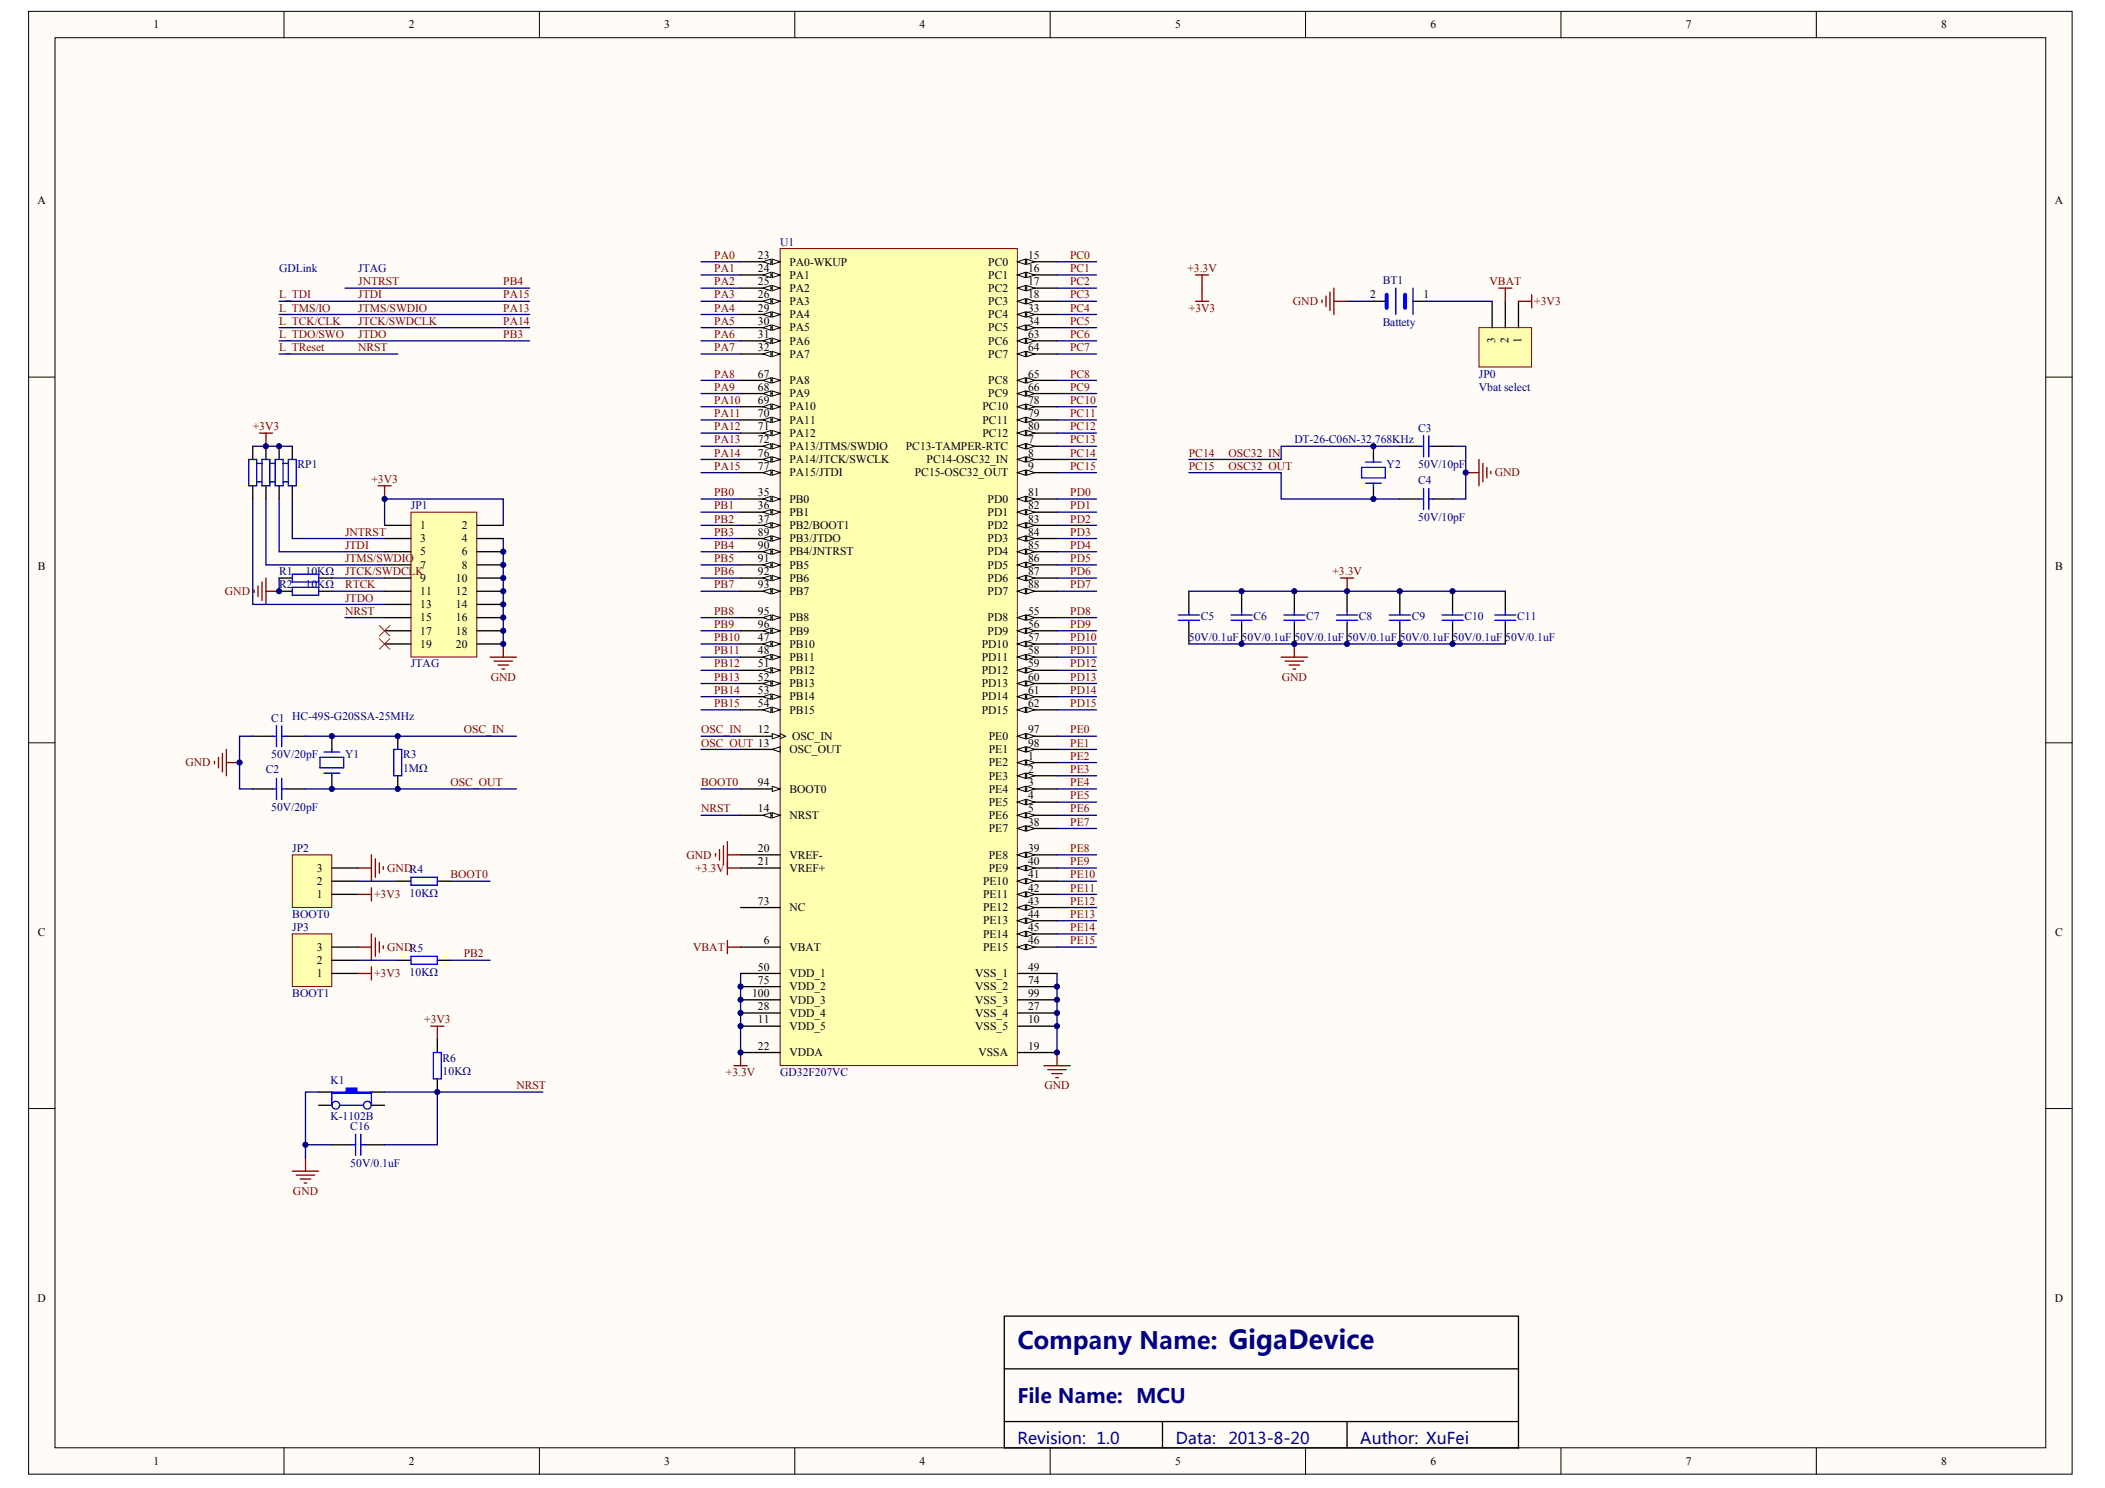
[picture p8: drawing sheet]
<svg xmlns="http://www.w3.org/2000/svg" width="297mm" height="210mm" viewBox="0 0 297 210" stroke-linecap="round" stroke-linejoin="round" font-family="sans-serif">
<defs><g id="words">
<text font-size="3.4" fill="#000080" x="143.6" y="190.3">Company Name: GigaDevice</text>
<text font-size="2.8" fill="#000080" x="143.6" y="197.9">File Name: MCU</text>
<g font-size="2.3" fill="#000080">
<text x="143.6" y="203.7">Revision: 1.0</text>
<text x="165.9" y="203.7">Data:</text>
<text x="173.3" y="203.7">2013-8-20</text>
<text x="191.9" y="203.7">Author: XuFei</text>
</g>
<g font-size="1.6">
<text x="21.7" y="4">1</text>
<text x="57.7" y="4">2</text>
<text x="93.7" y="4">3</text>
<text x="129.8" y="4">4</text>
<text x="165.8" y="4">5</text>
<text x="201.8" y="4">6</text>
<text x="237.9" y="4">7</text>
<text x="273.9" y="4">8</text>
<text x="5.3" y="28.8">A</text>
<text x="290" y="28.8">A</text>
<text x="106.9" y="36.5">23</text>
<text x="106.9" y="38.4">24</text>
<text x="106.9" y="40.2">25</text>
<text x="111.4" y="37.5">PA0-WKUP</text>
<text x="111.4" y="39.3">PA1</text>
<text x="111.4" y="41.2">PA2</text>
<text x="139.5" y="37.5">PC0</text>
<text x="139.5" y="39.3">PC1</text>
<text x="139.5" y="41.2">PC2</text>
<text x="145.1" y="36.5">15</text>
<text x="145.1" y="38.4">16</text>
<text x="145.1" y="40.2">17</text>
<text x="106.9" y="42.1">26</text>
<text x="106.9" y="44">29</text>
<text x="106.9" y="45.8">30</text>
<text x="106.9" y="47.7">31</text>
<text x="111.4" y="43">PA3</text>
<text x="111.4" y="44.9">PA4</text>
<text x="111.4" y="46.7">PA5</text>
<text x="139.5" y="43">PC3</text>
<text x="139.5" y="44.9">PC4</text>
<text x="139.5" y="46.7">PC5</text>
<text x="145.1" y="42.1">18</text>
<text x="145.1" y="44">33</text>
<text x="145.1" y="45.8">34</text>
<text x="145.1" y="47.7">63</text>
<text x="193.4" y="42.1">2</text>
<text x="200.9" y="42.1">1</text>
<text x="106.9" y="49.5">32</text>
<text x="106.9" y="53.3">67</text>
<text x="111.4" y="48.6">PA6</text>
<text x="111.4" y="50.5">PA7</text>
<text x="139.5" y="48.6">PC6</text>
<text x="139.5" y="50.5">PC7</text>
<text x="145.1" y="49.5">64</text>
<text x="145.1" y="53.3">65</text>
<text x="211" y="48.4" transform="rotate(-90 211 48.4)">3</text>
<text x="212.9" y="48.4" transform="rotate(-90 212.9 48.4)">2</text>
<text x="214.7" y="48.4" transform="rotate(-90 214.7 48.4)">1</text>
<text x="106.9" y="55.1">68</text>
<text x="106.9" y="57">69</text>
<text x="106.9" y="58.8">70</text>
<text x="111.4" y="54.2">PA8</text>
<text x="111.4" y="56">PA9</text>
<text x="111.4" y="57.9">PA10</text>
<text x="111.4" y="59.8">PA11</text>
<text x="138.6" y="57.9">PC10</text>
<text x="138.6" y="59.8">PC11</text>
<text x="139.5" y="54.2">PC8</text>
<text x="139.5" y="56">PC9</text>
<text x="145.1" y="55.1">66</text>
<text x="145.1" y="57">78</text>
<text x="145.1" y="58.8">79</text>
<text x="106.9" y="60.7">71</text>
<text x="106.9" y="62.6">72</text>
<text x="106.9" y="64.4">76</text>
<text x="111.4" y="61.6">PA12</text>
<text x="111.4" y="63.5">PA13/JTMS/SWDIO</text>
<text x="111.4" y="65.3">PA14/JTCK/SWCLK</text>
<text x="127.8" y="63.5">PC13-TAMPER-RTC</text>
<text x="130.8" y="65.3">PC14-OSC32_IN</text>
<text x="138.6" y="61.6">PC12</text>
<text x="145.1" y="60.7">80</text>
<text x="145.1" y="62.6">7</text>
<text x="145.1" y="64.4">8</text>
<text x="106.9" y="66.3">77</text>
<text x="106.9" y="70">35</text>
<text x="106.9" y="71.8">36</text>
<text x="111.4" y="67.2">PA15/JTDI</text>
<text x="111.4" y="70.9">PB0</text>
<text x="129.1" y="67.2">PC15-OSC32_OUT</text>
<text x="139.4" y="70.9">PD0</text>
<text x="145.1" y="66.3">9</text>
<text x="145.1" y="70">81</text>
<text x="145.1" y="71.8">82</text>
<text x="59.3" y="74.6">1</text>
<text x="59.3" y="76.5">3</text>
<text x="65.2" y="74.6">2</text>
<text x="65.2" y="76.5">4</text>
<text x="106.9" y="73.7">37</text>
<text x="106.9" y="75.6">89</text>
<text x="106.9" y="77.4">90</text>
<text x="111.4" y="72.8">PB1</text>
<text x="111.4" y="74.6">PB2/BOOT1</text>
<text x="111.4" y="76.5">PB3/JTDO</text>
<text x="139.4" y="72.8">PD1</text>
<text x="139.4" y="74.6">PD2</text>
<text x="139.4" y="76.5">PD3</text>
<text x="145.1" y="73.7">83</text>
<text x="145.1" y="75.6">84</text>
<text x="145.1" y="77.4">85</text>
<text x="5.4" y="80.4">B</text>
<text x="59.3" y="78.4">5</text>
<text x="59.3" y="80.2">7</text>
<text x="59.3" y="82.1">9</text>
<text x="59.3" y="83.9">11</text>
<text x="64.3" y="82.1">10</text>
<text x="64.3" y="83.9">12</text>
<text x="65.2" y="78.4">6</text>
<text x="65.2" y="80.2">8</text>
<text x="106.9" y="79.3">91</text>
<text x="106.9" y="81.1">92</text>
<text x="106.9" y="83">93</text>
<text x="111.4" y="78.4">PB4/JNTRST</text>
<text x="111.4" y="80.2">PB5</text>
<text x="111.4" y="82.1">PB6</text>
<text x="111.4" y="83.9">PB7</text>
<text x="139.4" y="78.4">PD4</text>
<text x="139.4" y="80.2">PD5</text>
<text x="139.4" y="82.1">PD6</text>
<text x="139.4" y="83.9">PD7</text>
<text x="145.1" y="79.3">86</text>
<text x="145.1" y="81.1">87</text>
<text x="145.1" y="83">88</text>
<text x="290" y="80.4">B</text>
<text x="59.3" y="85.8">13</text>
<text x="59.3" y="87.7">15</text>
<text x="59.3" y="89.5">17</text>
<text x="64.3" y="85.8">14</text>
<text x="64.3" y="87.7">16</text>
<text x="64.3" y="89.5">18</text>
<text x="106.9" y="86.7">95</text>
<text x="106.9" y="88.6">96</text>
<text x="111.4" y="87.7">PB8</text>
<text x="111.4" y="89.5">PB9</text>
<text x="139.4" y="87.7">PD8</text>
<text x="139.4" y="89.5">PD9</text>
<text x="145.1" y="86.7">55</text>
<text x="145.1" y="88.6">56</text>
<text x="59.3" y="91.4">19</text>
<text x="64.3" y="91.4">20</text>
<text x="106.9" y="90.4">47</text>
<text x="106.9" y="92.3">48</text>
<text x="106.9" y="94.2">51</text>
<text x="111.4" y="91.4">PB10</text>
<text x="111.4" y="93.2">PB11</text>
<text x="111.4" y="95.1">PB12</text>
<text x="138.5" y="91.4">PD10</text>
<text x="138.5" y="93.2">PD11</text>
<text x="138.5" y="95.1">PD12</text>
<text x="145.1" y="90.4">57</text>
<text x="145.1" y="92.3">58</text>
<text x="145.1" y="94.2">59</text>
<text x="106.9" y="96">52</text>
<text x="106.9" y="97.9">53</text>
<text x="106.9" y="99.7">54</text>
<text x="111.4" y="96.9">PB13</text>
<text x="111.4" y="98.8">PB14</text>
<text x="111.4" y="100.7">PB15</text>
<text x="138.5" y="96.9">PD13</text>
<text x="138.5" y="98.8">PD14</text>
<text x="138.5" y="100.7">PD15</text>
<text x="145.1" y="96">60</text>
<text x="145.1" y="97.9">61</text>
<text x="145.1" y="99.7">62</text>
<text x="106.9" y="103.5">12</text>
<text x="111.4" y="106.2">OSC_OUT</text>
<text x="111.8" y="104.4">OSC_IN</text>
<text x="139.5" y="104.4">PE0</text>
<text x="139.5" y="106.2">PE1</text>
<text x="145.1" y="103.5">97</text>
<text x="145.1" y="105.3">98</text>
<text x="145.1" y="107.2">1</text>
<text x="106.9" y="110.9">94</text>
<text x="111.4" y="111.8">BOOT0</text>
<text x="139.5" y="108.1">PE2</text>
<text x="139.5" y="110">PE3</text>
<text x="139.5" y="111.8">PE4</text>
<text x="139.5" y="113.7">PE5</text>
<text x="145.1" y="109">2</text>
<text x="145.1" y="110.9">3</text>
<text x="145.1" y="112.7">4</text>
<text x="106.9" y="114.6">14</text>
<text x="111.4" y="115.5">NRST</text>
<text x="139.5" y="115.5">PE6</text>
<text x="139.5" y="117.4">PE7</text>
<text x="145.1" y="114.6">5</text>
<text x="145.1" y="116.5">38</text>
<text x="44.7" y="124.8">2</text>
<text x="44.7" y="123">3</text>
<text x="106.9" y="120.2">20</text>
<text x="106.9" y="122">21</text>
<text x="111.4" y="121.1">VREF-</text>
<text x="111.4" y="123">VREF+</text>
<text x="138.7" y="124.8">PE10</text>
<text x="139.5" y="121.1">PE8</text>
<text x="139.5" y="123">PE9</text>
<text x="145.1" y="120.2">39</text>
<text x="145.1" y="122">40</text>
<text x="145.1" y="123.9">41</text>
<text x="145.1" y="125.8">42</text>
<text x="44.7" y="126.7">1</text>
<text x="106.9" y="127.6">73</text>
<text x="111.4" y="128.6">NC</text>
<text x="138.7" y="126.7">PE11</text>
<text x="138.7" y="128.6">PE12</text>
<text x="138.7" y="130.4">PE13</text>
<text x="145.1" y="127.6">43</text>
<text x="145.1" y="129.5">44</text>
<text x="145.1" y="131.3">45</text>
<text x="5.4" y="132">C</text>
<text x="44.7" y="137.8">1</text>
<text x="44.7" y="136">2</text>
<text x="44.7" y="134.1">3</text>
<text x="106.9" y="136.9">50</text>
<text x="107.8" y="133.2">6</text>
<text x="111.4" y="137.8">VDD_1</text>
<text x="111.4" y="134.1">VBAT</text>
<text x="137.6" y="137.8">VSS_1</text>
<text x="138.7" y="132.3">PE14</text>
<text x="138.7" y="134.1">PE15</text>
<text x="145.1" y="133.2">46</text>
<text x="145.1" y="136.9">49</text>
<text x="290" y="132">C</text>
<text x="106.1" y="140.6">100</text>
<text x="106.9" y="138.8">75</text>
<text x="106.9" y="142.5">28</text>
<text x="111.4" y="139.7">VDD_2</text>
<text x="111.4" y="141.6">VDD_3</text>
<text x="111.4" y="143.4">VDD_4</text>
<text x="137.6" y="139.7">VSS_2</text>
<text x="137.6" y="141.6">VSS_3</text>
<text x="137.6" y="143.4">VSS_4</text>
<text x="145.1" y="138.8">74</text>
<text x="145.1" y="140.6">99</text>
<text x="145.1" y="142.5">27</text>
<text x="106.9" y="144.4">11</text>
<text x="106.9" y="148.1">22</text>
<text x="111.4" y="145.3">VDD_5</text>
<text x="111.4" y="149">VDDA</text>
<text x="137.6" y="145.3">VSS_5</text>
<text x="138.1" y="149">VSSA</text>
<text x="145.1" y="144.4">10</text>
<text x="145.1" y="148.1">19</text>
<text x="5.3" y="183.6">D</text>
<text x="290" y="183.6">D</text>
<text x="21.7" y="206.6">1</text>
<text x="57.7" y="206.6">2</text>
<text x="93.7" y="206.6">3</text>
<text x="129.8" y="206.6">4</text>
<text x="165.8" y="206.6">5</text>
<text x="201.8" y="206.6">6</text>
<text x="237.9" y="206.6">7</text>
<text x="273.9" y="206.6">8</text>
</g>
<g font-size="1.6" fill="#000080">
<text x="110.1" y="34.7">U1</text>
<text x="39.4" y="38.4">GDLink</text>
<text x="50.5" y="38.4">JTAG</text>
<text x="195.1" y="40.1">BT1</text>
<text x="195.1" y="46">Battety</text>
<text x="208.7" y="53.3">JP0</text>
<text x="208.7" y="55.1">Vbat select</text>
<text x="182.6" y="62.6">DT-26-C06N-32.768KHz</text>
<text x="200.1" y="60.9">C3</text>
<text x="42" y="66.1">RP1</text>
<text x="58" y="71.8">JP1</text>
<text x="195.7" y="66.1">Y2</text>
<text x="200.1" y="66.1">50V/10pF</text>
<text x="200.1" y="68.3">C4</text>
<text x="200.1" y="73.5">50V/10pF</text>
<text x="39.4" y="83">R2</text>
<text x="39.4" y="81.1">R1</text>
<text x="43.1" y="83">10KΩ</text>
<text x="43.1" y="81.1">10KΩ</text>
<text x="169.4" y="87.5">C5</text>
<text x="176.9" y="87.5">C6</text>
<text x="184.3" y="87.5">C7</text>
<text x="191.8" y="87.5">C8</text>
<text x="199.2" y="87.5">C9</text>
<text x="206.6" y="87.5">C10</text>
<text x="214.1" y="87.5">C11</text>
<text x="58" y="94.2">JTAG</text>
<text x="167.8" y="90.4">50V/0.1uF 50V/0.1uF 50V/0.1uF</text>
<text x="190.1" y="90.4">50V/0.1uF</text>
<text x="197.5" y="90.4">50V/0.1uF 50V/0.1uF</text>
<text x="212.4" y="90.4">50V/0.1uF</text>
<text x="38.3" y="101.8">C1 HC-49S-G20SSA-25MHz</text>
<text x="38.3" y="107">50V/20pF</text>
<text x="48.7" y="107">Y1</text>
<text x="56.9" y="107">R3</text>
<text x="37.5" y="109">C2</text>
<text x="56.9" y="108.8">1MΩ</text>
<text x="38.3" y="114.4">50V/20pF</text>
<text x="41.2" y="120.2">JP2</text>
<text x="41.2" y="129.5">BOOT0</text>
<text x="41.2" y="131.3">JP3</text>
<text x="57.8" y="126.5">10KΩ</text>
<text x="57.8" y="137.7">10KΩ</text>
<text x="41.2" y="140.6">BOOT1</text>
<text x="62.5" y="149.7">R6</text>
<text x="46.6" y="152.9">K1</text>
<text x="62.5" y="151.6">10KΩ</text>
<text x="110.1" y="151.8">GD32F207VC</text>
<text x="46.6" y="157.9">K-1102B</text>
<text x="49.4" y="159.4">C16</text>
<text x="49.4" y="164.6">50V/0.1uF</text>
</g>
<g font-size="1.6" fill="#800000">
<text x="50.5" y="40.2">JNTRST</text>
<text x="71" y="40.2">PB4</text>
<text x="100.8" y="36.5">PA0</text>
<text x="100.8" y="38.4">PA1</text>
<text x="100.8" y="40.2">PA2</text>
<text x="151" y="36.5">PC0</text>
<text x="151" y="38.4">PC1</text>
<text x="151" y="40.2">PC2</text>
<text x="167.6" y="38.4">+3.3V</text>
<text x="210.2" y="40.2">VBAT</text>
<text x="39.4" y="44">L_TMS/IO</text>
<text x="39.4" y="45.8">L_TCK/CLK</text>
<text x="39.4" y="47.7">L_TDO/SWO</text>
<text x="39.4" y="42.1">L_TDI</text>
<text x="50.5" y="42.1">JTDI</text>
<text x="50.5" y="44">JTMS/SWDIO</text>
<text x="50.5" y="45.8">JTCK/SWDCLK</text>
<text x="50.5" y="47.7">JTDO</text>
<text x="71" y="42.1">PA15</text>
<text x="71" y="44">PA13</text>
<text x="71" y="45.8">PA14</text>
<text x="71" y="47.7">PB3</text>
<text x="100.8" y="44">PA4</text>
<text x="100.8" y="45.8">PA5</text>
<text x="100.8" y="47.7">PA6</text>
<text x="100.8" y="42.1">PA3</text>
<text x="151" y="44">PC4</text>
<text x="151" y="45.8">PC5</text>
<text x="151" y="47.7">PC6</text>
<text x="151" y="42.1">PC3</text>
<text x="167.8" y="44">+3V3</text>
<text x="182.4" y="43">GND</text>
<text x="216.5" y="43">+3V3</text>
<text x="39.4" y="49.5">L_TReset</text>
<text x="50.5" y="49.5">NRST</text>
<text x="100.8" y="49.5">PA7</text>
<text x="100.8" y="53.3">PA8</text>
<text x="151" y="49.5">PC7</text>
<text x="151" y="53.3">PC8</text>
<text x="100.8" y="58.8">PA11</text>
<text x="100.8" y="55.1">PA9</text>
<text x="100.8" y="57">PA10</text>
<text x="151" y="55.1">PC9</text>
<text x="151" y="58.8">PC11</text>
<text x="151" y="57">PC10</text>
<text x="35.7" y="60.7">+3V3</text>
<text x="100.8" y="60.7">PA12</text>
<text x="100.8" y="62.6">PA13</text>
<text x="100.8" y="64.4">PA14</text>
<text x="151" y="60.7">PC12</text>
<text x="151" y="62.6">PC13</text>
<text x="151" y="64.4">PC14</text>
<text x="167.8" y="64.4">PC14</text>
<text x="173.3" y="64.4">OSC32_IN</text>
<text x="52.4" y="68.1">+3V3</text>
<text x="100.8" y="66.3">PA15</text>
<text x="100.8" y="71.8">PB1</text>
<text x="100.8" y="70">PB0</text>
<text x="151" y="66.3">PC15</text>
<text x="151" y="70">PD0</text>
<text x="151" y="71.8">PD1</text>
<text x="167.8" y="66.3">PC15</text>
<text x="173.3" y="66.3">OSC32_OUT</text>
<text x="210.9" y="67.2">GND</text>
<text x="48.7" y="75.6">JNTRST</text>
<text x="48.7" y="77.4">JTDI</text>
<text x="100.8" y="73.7">PB2</text>
<text x="100.8" y="75.6">PB3</text>
<text x="100.8" y="77.4">PB4</text>
<text x="151" y="75.6">PD3</text>
<text x="151" y="77.4">PD4</text>
<text x="151" y="73.7">PD2</text>
<text x="31.7" y="83.9">GND</text>
<text x="48.7" y="79.3">JTMS/SWDIO</text>
<text x="48.7" y="81.1">JTCK/SWDCLK</text>
<text x="48.7" y="83">RTCK</text>
<text x="100.8" y="79.3">PB5</text>
<text x="100.8" y="81.1">PB6</text>
<text x="100.8" y="83">PB7</text>
<text x="151" y="79.3">PD5</text>
<text x="151" y="81.1">PD6</text>
<text x="151" y="83">PD7</text>
<text x="188" y="81.1">+3.3V</text>
<text x="48.7" y="86.7">NRST</text>
<text x="48.7" y="84.9">JTDO</text>
<text x="100.8" y="86.7">PB8</text>
<text x="100.8" y="88.6">PB9</text>
<text x="151" y="86.7">PD8</text>
<text x="151" y="88.6">PD9</text>
<text x="100.8" y="94.2">PB12</text>
<text x="100.8" y="90.4">PB10</text>
<text x="100.8" y="92.3">PB11</text>
<text x="151" y="90.4">PD10</text>
<text x="151" y="92.3">PD11</text>
<text x="151" y="94.2">PD12</text>
<text x="69.2" y="96">GND</text>
<text x="100.8" y="96">PB13</text>
<text x="100.8" y="97.9">PB14</text>
<text x="100.8" y="99.7">PB15</text>
<text x="151" y="96">PD13</text>
<text x="151" y="97.9">PD14</text>
<text x="151" y="99.7">PD15</text>
<text x="180.9" y="96">GND</text>
<text x="65.4" y="103.5">OSC_IN</text>
<text x="98.9" y="103.5">OSC_IN</text>
<text x="98.9" y="105.3">OSC_OUT 13</text>
<text x="151" y="103.5">PE0</text>
<text x="151" y="105.3">PE1</text>
<text x="151" y="107.2">PE2</text>
<text x="26.2" y="108.1">GND</text>
<text x="63.6" y="110.9">OSC_OUT</text>
<text x="98.9" y="110.9">BOOT0</text>
<text x="151" y="109">PE3</text>
<text x="151" y="110.9">PE4</text>
<text x="151" y="112.7">PE5</text>
<text x="98.9" y="114.6">NRST</text>
<text x="151" y="114.6">PE6</text>
<text x="151" y="116.5">PE7</text>
<text x="54.6" y="123">GNDR4</text>
<text x="63.6" y="123.9">BOOT0</text>
<text x="96.9" y="121.1">GND</text>
<text x="98.1" y="123">+3.3V</text>
<text x="151" y="122">PE9</text>
<text x="151" y="120.2">PE8</text>
<text x="151" y="125.8">PE11</text>
<text x="151" y="123.9">PE10</text>
<text x="52.8" y="126.7">+3V3</text>
<text x="151" y="131.3">PE14</text>
<text x="151" y="127.6">PE12</text>
<text x="151" y="129.5">PE13</text>
<text x="52.8" y="137.8">+3V3</text>
<text x="54.6" y="134.1">GNDR5</text>
<text x="65.4" y="135.1">PB2</text>
<text x="97.8" y="134.1">VBAT</text>
<text x="151" y="133.2">PE15</text>
<text x="59.9" y="144.4">+3V3</text>
<text x="72.9" y="153.7">NRST</text>
<text x="102.4" y="151.8">+3.3V</text>
<text x="147.4" y="153.7">GND</text>
<text x="41.3" y="168.5">GND</text>
</g>
</g></defs>
<g fill="#fffcf8" stroke="#000" stroke-width=".14">
<path d="M4 1.6h288.4v206.3h-288.4z"/>
<path d="M7.8 5.3h280.9v198.9h-280.9z"/>
</g>
<g fill="none" stroke="#000" stroke-width=".14">
<path d="M40.1 1.6v3.7M76.1 1.6v3.7M112.2 1.6v3.7M148.2 1.6v3.7M184.2 1.6v3.7M220.3 1.6v3.7M256.3 1.6v3.7M4 53.2h3.8M288.7 53.2h3.7M4 104.8h3.8M288.7 104.8h3.7M4 156.4h3.8"/>
<path d="M288.7 156.4h3.7M40.1 204.2v3.8M76.1 204.2v3.8M112.2 204.2v3.8M148.2 204.2v3.8M184.2 204.2v3.8M220.3 204.2v3.8M256.3 204.2v3.8"/>
</g>
<g fill="none" stroke="#000" stroke-width=".19">
<path d="M35.7 103.9h2.8M35.7 111.3h2.8M40.3 103.9h2.8M40.3 111.3h2.8M46.8 103.9v1.8M46.8 109.4v1.9M56.1 124.3h1.9M61.7 124.3h1.9M45 154.1h1.8M45 155.9h1.8M52.4 154.1h1.9M52.4 155.9h1.9"/>
<path d="M61.7 146.6v1.9M61.7 152.2v1.9M46.8 161.5h2.8M51.5 161.5h2.8M141.7 185.7h72.6v18.5h-72.6zM141.7 193.1h72.6M141.7 200.5h72.6M164 200.5v3.7M190.1 200.5v3.7"/>
</g>
<g fill="none" stroke="#000080" stroke-width=".19">
<path d="M98.9 36.9h5.6M98.9 38.8h5.6M149.2 36.9h5.5M149.2 38.8h5.5M98.9 40.6h5.6M98.9 42.5h5.6M98.9 44.4h5.6M98.9 46.2h5.6M98.9 48.1h5.6M98.9 49.9h5.6M98.9 53.7h5.6M98.9 55.5h5.6"/>
<path d="M98.9 57.4h5.6M98.9 59.2h5.6M149.2 40.6h5.5M149.2 42.5h5.5M149.2 44.4h5.5M149.2 46.2h5.5M149.2 48.1h5.5M149.2 49.9h5.5M149.2 53.7h5.5M149.2 55.5h5.5M149.2 57.4h5.5M149.2 59.2h5.5"/>
<path d="M98.9 61.1h5.6M98.9 63h5.6M98.9 64.8h5.6M98.9 66.7h5.6M98.9 70.4h5.6M98.9 72.2h5.6M98.9 74.1h5.6M98.9 76h5.6M98.9 77.8h5.6M98.9 79.7h5.6M149.2 61.1h5.5M149.2 63h5.5"/>
<path d="M149.2 70.4h5.5M149.2 72.2h5.5M149.2 74.1h5.5M149.2 76h5.5M149.2 77.8h5.5M149.2 79.7h5.5M98.9 81.5h5.6M98.9 83.4h5.6M98.9 87.1h5.6M98.9 89h5.6M98.9 90.8h5.6M98.9 92.7h5.6"/>
<path d="M98.9 94.6h5.6M98.9 96.4h5.6M149.2 81.5h5.5M149.2 83.4h5.5M149.2 87.1h5.5M149.2 89h5.5M149.2 90.8h5.5M149.2 92.7h5.5M149.2 94.6h5.5M149.2 96.4h5.5M149.2 98.3h5.5M35.7 103.9h-1.9v7.4h1.9"/>
<path d="M98.9 115h5.6M149.2 100.1h5.5M149.2 103.9h5.5M149.2 105.7h5.5M149.2 107.6h5.5M149.2 109.4h5.5M149.2 111.3h5.5M149.2 113.2h5.5M149.2 115h5.5M149.2 116.9h5.5M149.2 120.6h5.5M149.2 122.4h5.5"/>
<path d="M149.2 124.3h5.5M149.2 126.2h5.5M149.2 128h5.5M149.2 129.9h5.5M149.2 131.7h5.5M149.2 133.6h5.5M45 154.1h-1.9v9.2M61.7 154.1v7.4h-7.4M43.1 161.5h3.7"/>
</g>
<g fill="none" stroke="#00f" stroke-width=".19">
<path d="M38.5 103.9h.5M38.5 111.3h.5M39 102.4v2.9M39 109.8v3M39.8 103.9h.5M39.8 102.4v2.9M39.8 109.8v3M39.8 111.3h.5M45.2 106.8h3.3v1.5h-3.3zM45.7 106.1h2.2M45.7 109.1h2.2M46.8 105.7v.4"/>
<path d="M46.8 109.1v.3M58 123.7h3.7v1.2h-3.7zM46.8 154.1v1.8M47.9 155.9h3.4M52.4 154.1v1.8M61.2 148.5h1.1v3.7h-1.1zM49.6 161.5h.6M50.2 160v3M50.9 161.5h.6M50.9 160v3"/>
<circle cx="47.4" cy="155.9" r=".55"/>
<circle cx="51.8" cy="155.9" r=".55"/>
</g>
<path d="M30.3 107.4v.4M30.8 106.8v1.5M31.4 106.3v2.6M31.9 105.7v3.7M31.9 107.6h1.9M60.8 144.8h1.8M61.7 144.8v1.8M41.2 165.2h3.8M41.8 165.8h2.6M42.4 166.3h1.5M42.9 166.9h.4M43.1 163.3v1.9" fill="none" stroke="#800000" stroke-width=".19"/>
<path d="M46.8 154.1h2.1v-.6h1.5v.6h2v.1h-5.6z" fill-rule="evenodd" fill="#00f" stroke="#00f" stroke-width=".19"/>
<path d="M41.2 120.6h5.6v7.4h-5.6z" fill="#ffffb0" stroke="#800000" stroke-width=".14"/>
<path d="M46.8 126.2h3.7M46.8 124.3h3.7M46.8 122.4h3.7M56.1 135.5h1.9M61.7 135.5h1.9" fill="none" stroke="#000" stroke-width=".19"/>
<path d="M50.5 122.4h1.9M52.4 120.6v3.7M53 121.1v2.6M53.5 121.7v1.5M54.1 122.3v.3" fill="none" stroke="#800000" stroke-width=".19"/>
<path d="M50.5 124.3h5.6M63.6 124.3h5.6" fill="none" stroke="#000080" stroke-width=".19"/>
<path d="M58 134.9h3.7v1.1h-3.7z" fill="none" stroke="#00f" stroke-width=".19"/>
<path d="M41.2 131.7h5.6v7.5h-5.6z" fill="#ffffb0" stroke="#800000" stroke-width=".14"/>
<g fill="none" stroke="#000" stroke-width=".19">
<path d="M193.8 63v1.8M193.8 68.5v1.9M197.5 63h2.8M197.5 70.4h2.8M202.2 63h2.8M202.2 70.4h2.8M167.8 83.4v2.8M167.8 88.1v2.7M175.2 83.4v2.8M175.2 88.1v2.7M182.6 83.4v2.8M182.6 88.1v2.7"/>
<path d="M190.1 83.4v2.8M190.1 88.1v2.7M197.5 83.4v2.8M197.5 88.1v2.7M46.8 137.3h3.7M46.8 135.5h3.7M46.8 133.6h3.7"/>
</g>
<path d="M206.8 66.7h1.9M208.7 64.8v3.7M209.3 65.4v2.6M209.8 65.9v1.5M210.4 66.5v.4M50.5 133.6h1.9M52.4 131.7v3.8M53 132.3v2.6M53.5 132.9v1.4M54.1 133.4v.4" fill="none" stroke="#800000" stroke-width=".19"/>
<path d="M205 63h1.8v7.4h-1.8M50.5 135.5h5.6M63.6 135.5h5.6" fill="none" stroke="#000080" stroke-width=".19"/>
<g fill="none" stroke="#00f" stroke-width=".19">
<path d="M192.1 65.9h3.4v1.5h-3.4zM192.7 65.2h2.2M192.7 68.2h2.2M193.8 64.8v.4M193.8 68.2v.3M200.3 63h.6M200.3 70.4h.6M200.9 61.5v2.9M200.9 68.9v3M201.6 63h.6M201.6 61.5v2.9M201.6 68.9v3"/>
<path d="M201.6 70.4h.6M166.3 86.8h3M166.3 87.5h3M167.8 86.2v.6M167.8 87.5v.6M173.7 86.8h3M173.7 87.5h3M175.2 86.2v.6M175.2 87.5v.6M181.2 86.8h2.9M181.2 87.5h2.9M182.6 86.2v.6"/>
<path d="M182.6 87.5v.6M188.6 86.8h3M188.6 87.5h3M190.1 86.2v.6M190.1 87.5v.6M196 86.8h3M196 87.5h3M197.5 86.2v.6M197.5 87.5v.6"/>
</g>
<path d="M58 72.2h9.3v20.5h-9.3z" fill="#ffffb0" stroke="#800000" stroke-width=".14"/>
<g fill="none" stroke="#000" stroke-width=".19">
<path d="M35.7 63v1.8M35.7 68.5v1.9M37.5 63v1.8M37.5 68.5v1.9M39.4 63v1.8M39.4 68.5v1.9M41.2 63v1.8M41.2 68.5v1.9M54.3 74.1h3.7M54.3 76h3.7M54.3 77.8h3.7M54.3 79.7h3.7"/>
<path d="M67.3 74.1h3.7M67.3 76h3.7M67.3 77.8h3.7M67.3 79.7h3.7M39.4 81.5h1.8M39.4 83.4h1.8M45 81.5h1.8M45 83.4h1.8M54.3 81.5h3.7M54.3 83.4h3.7M54.3 85.3h3.7M54.3 87.1h3.7"/>
<path d="M54.3 89h3.7M54.3 90.8h3.7M67.3 81.5h3.7M67.3 83.4h3.7M67.3 85.3h3.7M67.3 87.1h3.7M67.3 89h3.7M67.3 90.8h3.7M205 83.4v2.8M205 88.1v2.7M212.4 83.4v2.8M212.4 88.1v2.7"/>
<path d="M56.1 103.9v1.8M56.1 109.4v1.9"/>
</g>
<g fill="none" stroke="#800000" stroke-width=".19">
<path d="M36.6 61.1h1.9M37.5 61.1v1.9M53.3 68.5h1.9M54.3 68.5v1.9M35.9 83.2v.4M36.4 82.7v1.4M37 82.1v2.6M37.5 81.5v3.8M37.5 83.4h1.9M69.2 92.7h3.7M69.7 93.3h2.6M70.3 93.8h1.5"/>
<path d="M70.8 94.4h.4M71 90.8v1.9M180.8 92.7h3.7M181.3 93.3h2.6M181.9 93.8h1.5M182.5 94.4h.3M182.6 90.8v1.9M189.2 81.5h1.8M190.1 81.5v1.9M50.5 137.3h1.9M50.5 126.2h1.9M52.4 125.2v1.9"/>
<path d="M52.4 136.4v1.8M103.6 150.3h1.8M104.5 148.5v1.8M147.3 150.3h3.7M147.9 150.9h2.6M148.4 151.4h1.5M149 152h.3M149.2 148.5v1.8"/>
</g>
<g fill="none" stroke="#000080" stroke-width=".19">
<path d="M35.7 70.4v14.9h18.6M35.7 63h5.5M37.5 70.4v9.3h16.8M39.4 70.4v7.4h14.9M41.2 70.4v5.6h13.1M54.3 74.1v-3.7h16.7v3.7M71 76v14.8M149.2 64.8h5.5M149.2 66.7h5.5M167.8 66.7h13v3.7h16.7M197.5 63h-16.7v1.8h-13M39.4 81.5v1.9"/>
<path d="M46.8 81.5h7.5M46.8 83.4h7.5M48.7 87.1h5.6M98.9 98.3h5.6M43.1 103.9h29.8M43.1 111.3h29.8M98.9 100.1h5.6M98.9 103.9h5.6M98.9 105.7h5.6M54.3 154.1h22.3"/>
</g>
<g fill="none" stroke="#00f" stroke-width=".19">
<path d="M35.1 64.8h1.1v3.7h-1.1zM36.2 68h.8M36.2 65.4h.8M37 64.8h1.1v3.7h-1.1zM38.1 68h.7M38.1 65.4h.7M38.8 64.8h1.1v3.7h-1.1zM39.9 68h.8M39.9 65.4h.8M40.7 64.8h1.1v3.7h-1.1zM41.2 81h3.8v1.1h-3.8zM41.2 82.8h3.8v1.2h-3.8z"/>
<path d="M203.5 86.8h3M203.5 87.5h3M205 86.2v.6M205 87.5v.6M210.9 86.8h3M210.9 87.5h3M212.4 86.2v.6M212.4 87.5v.6M55.6 105.7h1.1v3.7h-1.1z"/>
</g>
<path d="M53.5 88.2l1.5 1.5M53.5 90.1l1.5 1.5M55 88.2l-1.5 1.5M55 90.1l-1.5 1.5" fill="none" stroke="#f00" stroke-width=".14"/>
<path d="M208.7 46.2h7.4v5.6h-7.4z" fill="#ffffb0" stroke="#800000" stroke-width=".14"/>
<path d="M193.8 42.5h1.9M199.4 42.5h1.9M210.6 42.5v3.7M212.4 42.5v3.7M214.3 42.5v3.7" fill="none" stroke="#000" stroke-width=".19"/>
<path d="M168.7 38.8h1.9M169.6 38.8v3.7M168.7 42.5h1.9M186.6 42.3v.4M187.1 41.8v1.4M187.7 41.2v2.6M188.2 40.6v3.8M188.2 42.5h1.9M211.5 40.6h1.8M212.4 40.6v1.9M214.3 42.5h1.8M216.1 41.6v1.8" fill="none" stroke="#800000" stroke-width=".19"/>
<path d="M197 40.6v3.8M199.4 40.6v3.8" fill="none" stroke="#00f" stroke-width=".19"/>
<path d="M195.7 41.6v1.8M198.3 41.6v1.8" fill="none" stroke="#00f" stroke-width=".56"/>
<path d="M190.1 42.5h3.7M201.3 42.5h9.3" fill="none" stroke="#000080" stroke-width=".19"/>
<path d="M110.1 35.1h33.5v115.2h-33.5z" fill="#ffffb0" stroke="#800000" stroke-width=".14"/>
<path d="M104.5 111.3h5.6" fill="none" stroke="#000" stroke-width=".19"/>
<path d="M109 110.9l1.1 .4-1.1 .4z" fill="#fffcf8" stroke="#000" stroke-width=".14"/>
<path d="M104.5 115h5.6M104.5 128h5.6" fill="none" stroke="#000" stroke-width=".19"/>
<g fill="#fffcf8" stroke="#000" stroke-width=".14">
<path d="M109 114.6l1.1 .4-1.1 .4z"/>
<path d="M107.7 115l1.1-.4v.8z"/>
</g>
<path d="M104.5 103.9h5.6" fill="none" stroke="#000" stroke-width=".19"/>
<path d="M110.1 103.5l.7 .4-.7 .3" fill="none" stroke="#000" stroke-width=".14"/>
<path d="M109 103.5l1.1 .4-1.1 .3z" fill="#fffcf8" stroke="#000" stroke-width=".14"/>
<path d="M104.5 105.7h5.6" fill="none" stroke="#000" stroke-width=".19"/>
<path d="M109 105.7l1.1-.4v.8z" fill="#fffcf8" stroke="#000" stroke-width=".14"/>
<path d="M104.5 36.9h5.6" fill="none" stroke="#000" stroke-width=".19"/>
<g fill="#fffcf8" stroke="#000" stroke-width=".14">
<path d="M109 36.6l1.1 .3-1.1 .4z"/>
<path d="M107.7 36.9l1.1-.3v.7z"/>
</g>
<path d="M104.5 38.8h5.6" fill="none" stroke="#000" stroke-width=".19"/>
<g fill="#fffcf8" stroke="#000" stroke-width=".14">
<path d="M109 38.4l1.1 .4-1.1 .4z"/>
<path d="M107.7 38.8l1.1-.4v.8z"/>
</g>
<path d="M104.5 40.6h5.6" fill="none" stroke="#000" stroke-width=".19"/>
<g fill="#fffcf8" stroke="#000" stroke-width=".14">
<path d="M109 40.3l1.1 .3-1.1 .4z"/>
<path d="M107.7 40.6l1.1-.3v.7z"/>
</g>
<path d="M104.5 42.5h5.6" fill="none" stroke="#000" stroke-width=".19"/>
<g fill="#fffcf8" stroke="#000" stroke-width=".14">
<path d="M109 42.1l1.1 .4-1.1 .4z"/>
<path d="M107.7 42.5l1.1-.4v.8z"/>
</g>
<path d="M104.5 44.4h5.6" fill="none" stroke="#000" stroke-width=".19"/>
<g fill="#fffcf8" stroke="#000" stroke-width=".14">
<path d="M109 44l1.1 .4-1.1 .3z"/>
<path d="M107.7 44.4l1.1-.4v.7z"/>
</g>
<path d="M104.5 46.2h5.6" fill="none" stroke="#000" stroke-width=".19"/>
<g fill="#fffcf8" stroke="#000" stroke-width=".14">
<path d="M109 45.8l1.1 .4-1.1 .4z"/>
<path d="M107.7 46.2l1.1-.4v.8z"/>
</g>
<path d="M104.5 48.1h5.6" fill="none" stroke="#000" stroke-width=".19"/>
<g fill="#fffcf8" stroke="#000" stroke-width=".14">
<path d="M109 47.7l1.1 .4-1.1 .4z"/>
<path d="M107.7 48.1l1.1-.4v.8z"/>
</g>
<path d="M104.5 49.9h5.6" fill="none" stroke="#000" stroke-width=".19"/>
<g fill="#fffcf8" stroke="#000" stroke-width=".14">
<path d="M109 49.6l1.1 .3-1.1 .4z"/>
<path d="M107.7 49.9l1.1-.3v.7z"/>
</g>
<path d="M104.5 53.7h5.6" fill="none" stroke="#000" stroke-width=".19"/>
<g fill="#fffcf8" stroke="#000" stroke-width=".14">
<path d="M109 53.3l1.1 .4-1.1 .3z"/>
<path d="M107.7 53.7l1.1-.4v.7z"/>
</g>
<path d="M104.5 55.5h5.6" fill="none" stroke="#000" stroke-width=".19"/>
<g fill="#fffcf8" stroke="#000" stroke-width=".14">
<path d="M109 55.1l1.1 .4-1.1 .4z"/>
<path d="M107.7 55.5l1.1-.4v.8z"/>
</g>
<path d="M104.5 57.4h5.6" fill="none" stroke="#000" stroke-width=".19"/>
<g fill="#fffcf8" stroke="#000" stroke-width=".14">
<path d="M109 57l1.1 .4-1.1 .3z"/>
<path d="M107.7 57.4l1.1-.4v.7z"/>
</g>
<path d="M104.5 59.2h5.6" fill="none" stroke="#000" stroke-width=".19"/>
<g fill="#fffcf8" stroke="#000" stroke-width=".14">
<path d="M109 58.9l1.1 .3-1.1 .4z"/>
<path d="M107.7 59.2l1.1-.3v.7z"/>
</g>
<path d="M104.5 61.1h5.6" fill="none" stroke="#000" stroke-width=".19"/>
<g fill="#fffcf8" stroke="#000" stroke-width=".14">
<path d="M109 60.7l1.1 .4-1.1 .4z"/>
<path d="M107.7 61.1l1.1-.4v.8z"/>
</g>
<path d="M104.5 63h5.6" fill="none" stroke="#000" stroke-width=".19"/>
<g fill="#fffcf8" stroke="#000" stroke-width=".14">
<path d="M109 62.6l1.1 .4-1.1 .3z"/>
<path d="M107.7 63l1.1-.4v.7z"/>
</g>
<path d="M104.5 64.8h5.6" fill="none" stroke="#000" stroke-width=".19"/>
<g fill="#fffcf8" stroke="#000" stroke-width=".14">
<path d="M109 64.4l1.1 .4-1.1 .4z"/>
<path d="M107.7 64.8l1.1-.4v.8z"/>
</g>
<path d="M104.5 66.7h5.6" fill="none" stroke="#000" stroke-width=".19"/>
<g fill="#fffcf8" stroke="#000" stroke-width=".14">
<path d="M109 66.3l1.1 .4-1.1 .3z"/>
<path d="M107.7 66.7l1.1-.4v.7z"/>
</g>
<path d="M104.5 70.4h5.6" fill="none" stroke="#000" stroke-width=".19"/>
<g fill="#fffcf8" stroke="#000" stroke-width=".14">
<path d="M109 70l1.1 .4-1.1 .4z"/>
<path d="M107.7 70.4l1.1-.4v.8z"/>
</g>
<path d="M104.5 72.2h5.6" fill="none" stroke="#000" stroke-width=".19"/>
<g fill="#fffcf8" stroke="#000" stroke-width=".14">
<path d="M109 71.9l1.1 .3-1.1 .4z"/>
<path d="M107.7 72.2l1.1-.3v.7z"/>
</g>
<path d="M104.5 74.1h5.6" fill="none" stroke="#000" stroke-width=".19"/>
<g fill="#fffcf8" stroke="#000" stroke-width=".14">
<path d="M109 73.7l1.1 .4-1.1 .4z"/>
<path d="M107.7 74.1l1.1-.4v.8z"/>
</g>
<path d="M104.5 76h5.6" fill="none" stroke="#000" stroke-width=".19"/>
<g fill="#fffcf8" stroke="#000" stroke-width=".14">
<path d="M109 75.6l1.1 .4-1.1 .3z"/>
<path d="M107.7 76l1.1-.4v.7z"/>
</g>
<path d="M104.5 77.8h5.6" fill="none" stroke="#000" stroke-width=".19"/>
<g fill="#fffcf8" stroke="#000" stroke-width=".14">
<path d="M109 77.5l1.1 .3-1.1 .4z"/>
<path d="M107.7 77.8l1.1-.3v.7z"/>
</g>
<path d="M104.5 79.7h5.6" fill="none" stroke="#000" stroke-width=".19"/>
<g fill="#fffcf8" stroke="#000" stroke-width=".14">
<path d="M109 79.3l1.1 .4-1.1 .4z"/>
<path d="M107.7 79.7l1.1-.4v.8z"/>
</g>
<path d="M104.5 81.5h5.6" fill="none" stroke="#000" stroke-width=".19"/>
<g fill="#fffcf8" stroke="#000" stroke-width=".14">
<path d="M109 81.2l1.1 .3-1.1 .4z"/>
<path d="M107.7 81.5l1.1-.3v.7z"/>
</g>
<path d="M104.5 83.4h5.6" fill="none" stroke="#000" stroke-width=".19"/>
<g fill="#fffcf8" stroke="#000" stroke-width=".14">
<path d="M109 83l1.1 .4-1.1 .4z"/>
<path d="M107.7 83.4l1.1-.4v.8z"/>
</g>
<path d="M104.5 87.1h5.6" fill="none" stroke="#000" stroke-width=".19"/>
<g fill="#fffcf8" stroke="#000" stroke-width=".14">
<path d="M109 86.8l1.1 .3-1.1 .4z"/>
<path d="M107.7 87.1l1.1-.3v.7z"/>
</g>
<path d="M104.5 89h5.6" fill="none" stroke="#000" stroke-width=".19"/>
<g fill="#fffcf8" stroke="#000" stroke-width=".14">
<path d="M109 88.6l1.1 .4-1.1 .4z"/>
<path d="M107.7 89l1.1-.4v.8z"/>
</g>
<path d="M104.5 90.8h5.6" fill="none" stroke="#000" stroke-width=".19"/>
<g fill="#fffcf8" stroke="#000" stroke-width=".14">
<path d="M109 90.5l1.1 .3-1.1 .4z"/>
<path d="M107.7 90.8l1.1-.3v.7z"/>
</g>
<path d="M104.5 92.7h5.6" fill="none" stroke="#000" stroke-width=".19"/>
<g fill="#fffcf8" stroke="#000" stroke-width=".14">
<path d="M109 92.3l1.1 .4-1.1 .4z"/>
<path d="M107.7 92.7l1.1-.4v.8z"/>
</g>
<path d="M104.5 94.6h5.6" fill="none" stroke="#000" stroke-width=".19"/>
<g fill="#fffcf8" stroke="#000" stroke-width=".14">
<path d="M109 94.2l1.1 .4-1.1 .3z"/>
<path d="M107.7 94.6l1.1-.4v.7z"/>
</g>
<path d="M104.5 96.4h5.6" fill="none" stroke="#000" stroke-width=".19"/>
<g fill="#fffcf8" stroke="#000" stroke-width=".14">
<path d="M109 96l1.1 .4-1.1 .4z"/>
<path d="M107.7 96.4l1.1-.4v.8z"/>
</g>
<path d="M104.5 98.3h5.6" fill="none" stroke="#000" stroke-width=".19"/>
<g fill="#fffcf8" stroke="#000" stroke-width=".14">
<path d="M109 97.9l1.1 .4-1.1 .3z"/>
<path d="M107.7 98.3l1.1-.4v.7z"/>
</g>
<path d="M104.5 100.1h5.6" fill="none" stroke="#000" stroke-width=".19"/>
<g fill="#fffcf8" stroke="#000" stroke-width=".14">
<path d="M109 99.8l1.1 .3-1.1 .4z"/>
<path d="M107.7 100.1l1.1-.3v.7z"/>
</g>
<path d="M143.6 36.9h5.6" fill="none" stroke="#000" stroke-width=".19"/>
<g fill="#fffcf8" stroke="#000" stroke-width=".14">
<path d="M143.6 36.9l1.1-.3v.7z"/>
<path d="M144.9 36.6l1.1 .3-1.1 .4z"/>
</g>
<path d="M143.6 38.8h5.6" fill="none" stroke="#000" stroke-width=".19"/>
<g fill="#fffcf8" stroke="#000" stroke-width=".14">
<path d="M143.6 38.8l1.1-.4v.8z"/>
<path d="M144.9 38.4l1.1 .4-1.1 .4z"/>
</g>
<path d="M143.6 40.6h5.6" fill="none" stroke="#000" stroke-width=".19"/>
<g fill="#fffcf8" stroke="#000" stroke-width=".14">
<path d="M143.6 40.6l1.1-.3v.7z"/>
<path d="M144.9 40.3l1.1 .3-1.1 .4z"/>
</g>
<path d="M143.6 42.5h5.6" fill="none" stroke="#000" stroke-width=".19"/>
<g fill="#fffcf8" stroke="#000" stroke-width=".14">
<path d="M143.6 42.5l1.1-.4v.8z"/>
<path d="M144.9 42.1l1.1 .4-1.1 .4z"/>
</g>
<path d="M143.6 44.4h5.6" fill="none" stroke="#000" stroke-width=".19"/>
<g fill="#fffcf8" stroke="#000" stroke-width=".14">
<path d="M143.6 44.4l1.1-.4v.7z"/>
<path d="M144.9 44l1.1 .4-1.1 .3z"/>
</g>
<path d="M143.6 46.2h5.6" fill="none" stroke="#000" stroke-width=".19"/>
<g fill="#fffcf8" stroke="#000" stroke-width=".14">
<path d="M143.6 46.2l1.1-.4v.8z"/>
<path d="M144.9 45.8l1.1 .4-1.1 .4z"/>
</g>
<path d="M143.6 48.1h5.6" fill="none" stroke="#000" stroke-width=".19"/>
<g fill="#fffcf8" stroke="#000" stroke-width=".14">
<path d="M143.6 48.1l1.1-.4v.8z"/>
<path d="M144.9 47.7l1.1 .4-1.1 .4z"/>
</g>
<path d="M143.6 49.9h5.6" fill="none" stroke="#000" stroke-width=".19"/>
<g fill="#fffcf8" stroke="#000" stroke-width=".14">
<path d="M143.6 49.9l1.1-.3v.7z"/>
<path d="M144.9 49.6l1.1 .3-1.1 .4z"/>
</g>
<path d="M143.6 53.7h5.6" fill="none" stroke="#000" stroke-width=".19"/>
<g fill="#fffcf8" stroke="#000" stroke-width=".14">
<path d="M143.6 53.7l1.1-.4v.7z"/>
<path d="M144.9 53.3l1.1 .4-1.1 .3z"/>
</g>
<path d="M143.6 55.5h5.6" fill="none" stroke="#000" stroke-width=".19"/>
<g fill="#fffcf8" stroke="#000" stroke-width=".14">
<path d="M143.6 55.5l1.1-.4v.8z"/>
<path d="M144.9 55.1l1.1 .4-1.1 .4z"/>
</g>
<path d="M143.6 57.4h5.6" fill="none" stroke="#000" stroke-width=".19"/>
<g fill="#fffcf8" stroke="#000" stroke-width=".14">
<path d="M143.6 57.4l1.1-.4v.7z"/>
<path d="M144.9 57l1.1 .4-1.1 .3z"/>
</g>
<path d="M143.6 59.2h5.6" fill="none" stroke="#000" stroke-width=".19"/>
<g fill="#fffcf8" stroke="#000" stroke-width=".14">
<path d="M143.6 59.2l1.1-.3v.7z"/>
<path d="M144.9 58.9l1.1 .3-1.1 .4z"/>
</g>
<path d="M143.6 61.1h5.6" fill="none" stroke="#000" stroke-width=".19"/>
<g fill="#fffcf8" stroke="#000" stroke-width=".14">
<path d="M143.6 61.1l1.1-.4v.8z"/>
<path d="M144.9 60.7l1.1 .4-1.1 .4z"/>
</g>
<path d="M143.6 63h5.6" fill="none" stroke="#000" stroke-width=".19"/>
<g fill="#fffcf8" stroke="#000" stroke-width=".14">
<path d="M143.6 63l1.1-.4v.7z"/>
<path d="M144.9 62.6l1.1 .4-1.1 .3z"/>
</g>
<path d="M143.6 64.8h5.6" fill="none" stroke="#000" stroke-width=".19"/>
<g fill="#fffcf8" stroke="#000" stroke-width=".14">
<path d="M143.6 64.8l1.1-.4v.8z"/>
<path d="M144.9 64.4l1.1 .4-1.1 .4z"/>
</g>
<path d="M143.6 66.7h5.6" fill="none" stroke="#000" stroke-width=".19"/>
<g fill="#fffcf8" stroke="#000" stroke-width=".14">
<path d="M143.6 66.7l1.1-.4v.7z"/>
<path d="M144.9 66.3l1.1 .4-1.1 .3z"/>
</g>
<path d="M143.6 70.4h5.6" fill="none" stroke="#000" stroke-width=".19"/>
<g fill="#fffcf8" stroke="#000" stroke-width=".14">
<path d="M143.6 70.4l1.1-.4v.8z"/>
<path d="M144.9 70l1.1 .4-1.1 .4z"/>
</g>
<path d="M143.6 72.2h5.6" fill="none" stroke="#000" stroke-width=".19"/>
<g fill="#fffcf8" stroke="#000" stroke-width=".14">
<path d="M143.6 72.2l1.1-.3v.7z"/>
<path d="M144.9 71.9l1.1 .3-1.1 .4z"/>
</g>
<path d="M143.6 74.1h5.6" fill="none" stroke="#000" stroke-width=".19"/>
<g fill="#fffcf8" stroke="#000" stroke-width=".14">
<path d="M143.6 74.1l1.1-.4v.8z"/>
<path d="M144.9 73.7l1.1 .4-1.1 .4z"/>
</g>
<path d="M143.6 76h5.6" fill="none" stroke="#000" stroke-width=".19"/>
<g fill="#fffcf8" stroke="#000" stroke-width=".14">
<path d="M143.6 76l1.1-.4v.7z"/>
<path d="M144.9 75.6l1.1 .4-1.1 .3z"/>
</g>
<path d="M143.6 77.8h5.6" fill="none" stroke="#000" stroke-width=".19"/>
<g fill="#fffcf8" stroke="#000" stroke-width=".14">
<path d="M143.6 77.8l1.1-.3v.7z"/>
<path d="M144.9 77.5l1.1 .3-1.1 .4z"/>
</g>
<path d="M143.6 79.7h5.6" fill="none" stroke="#000" stroke-width=".19"/>
<g fill="#fffcf8" stroke="#000" stroke-width=".14">
<path d="M143.6 79.7l1.1-.4v.8z"/>
<path d="M144.9 79.3l1.1 .4-1.1 .4z"/>
</g>
<path d="M143.6 81.5h5.6" fill="none" stroke="#000" stroke-width=".19"/>
<g fill="#fffcf8" stroke="#000" stroke-width=".14">
<path d="M143.6 81.5l1.1-.3v.7z"/>
<path d="M144.9 81.2l1.1 .3-1.1 .4z"/>
</g>
<path d="M143.6 83.4h5.6" fill="none" stroke="#000" stroke-width=".19"/>
<g fill="#fffcf8" stroke="#000" stroke-width=".14">
<path d="M143.6 83.4l1.1-.4v.8z"/>
<path d="M144.9 83l1.1 .4-1.1 .4z"/>
</g>
<path d="M143.6 87.1h5.6" fill="none" stroke="#000" stroke-width=".19"/>
<g fill="#fffcf8" stroke="#000" stroke-width=".14">
<path d="M143.6 87.1l1.1-.3v.7z"/>
<path d="M144.9 86.8l1.1 .3-1.1 .4z"/>
</g>
<path d="M143.6 89h5.6" fill="none" stroke="#000" stroke-width=".19"/>
<g fill="#fffcf8" stroke="#000" stroke-width=".14">
<path d="M143.6 89l1.1-.4v.8z"/>
<path d="M144.9 88.6l1.1 .4-1.1 .4z"/>
</g>
<path d="M143.6 90.8h5.6" fill="none" stroke="#000" stroke-width=".19"/>
<g fill="#fffcf8" stroke="#000" stroke-width=".14">
<path d="M143.6 90.8l1.1-.3v.7z"/>
<path d="M144.9 90.5l1.1 .3-1.1 .4z"/>
</g>
<path d="M143.6 92.7h5.6" fill="none" stroke="#000" stroke-width=".19"/>
<g fill="#fffcf8" stroke="#000" stroke-width=".14">
<path d="M143.6 92.7l1.1-.4v.8z"/>
<path d="M144.9 92.3l1.1 .4-1.1 .4z"/>
</g>
<path d="M143.6 94.6h5.6" fill="none" stroke="#000" stroke-width=".19"/>
<g fill="#fffcf8" stroke="#000" stroke-width=".14">
<path d="M143.6 94.6l1.1-.4v.7z"/>
<path d="M144.9 94.2l1.1 .4-1.1 .3z"/>
</g>
<path d="M143.6 96.4h5.6" fill="none" stroke="#000" stroke-width=".19"/>
<g fill="#fffcf8" stroke="#000" stroke-width=".14">
<path d="M143.6 96.4l1.1-.4v.8z"/>
<path d="M144.9 96l1.1 .4-1.1 .4z"/>
</g>
<path d="M143.6 98.3h5.6" fill="none" stroke="#000" stroke-width=".19"/>
<g fill="#fffcf8" stroke="#000" stroke-width=".14">
<path d="M143.6 98.3l1.1-.4v.7z"/>
<path d="M144.9 97.9l1.1 .4-1.1 .3z"/>
</g>
<path d="M143.6 100.1h5.6" fill="none" stroke="#000" stroke-width=".19"/>
<g fill="#fffcf8" stroke="#000" stroke-width=".14">
<path d="M143.6 100.1l1.1-.3v.7z"/>
<path d="M144.9 99.8l1.1 .3-1.1 .4z"/>
</g>
<path d="M143.6 103.9h5.6" fill="none" stroke="#000" stroke-width=".19"/>
<g fill="#fffcf8" stroke="#000" stroke-width=".14">
<path d="M143.6 103.9l1.1-.4v.7z"/>
<path d="M144.9 103.5l1.1 .4-1.1 .3z"/>
</g>
<path d="M143.6 105.7h5.6" fill="none" stroke="#000" stroke-width=".19"/>
<g fill="#fffcf8" stroke="#000" stroke-width=".14">
<path d="M143.6 105.7l1.1-.4v.8z"/>
<path d="M144.9 105.3l1.1 .4-1.1 .4z"/>
</g>
<path d="M143.6 107.6h5.6" fill="none" stroke="#000" stroke-width=".19"/>
<g fill="#fffcf8" stroke="#000" stroke-width=".14">
<path d="M143.6 107.6l1.1-.4v.7z"/>
<path d="M144.9 107.2l1.1 .4-1.1 .3z"/>
</g>
<path d="M143.6 109.4h5.6" fill="none" stroke="#000" stroke-width=".19"/>
<g fill="#fffcf8" stroke="#000" stroke-width=".14">
<path d="M143.6 109.4l1.1-.3v.7z"/>
<path d="M144.9 109.1l1.1 .3-1.1 .4z"/>
</g>
<path d="M143.6 111.3h5.6" fill="none" stroke="#000" stroke-width=".19"/>
<g fill="#fffcf8" stroke="#000" stroke-width=".14">
<path d="M143.6 111.3l1.1-.4v.8z"/>
<path d="M144.9 110.9l1.1 .4-1.1 .4z"/>
</g>
<path d="M143.6 113.2h5.6" fill="none" stroke="#000" stroke-width=".19"/>
<g fill="#fffcf8" stroke="#000" stroke-width=".14">
<path d="M143.6 113.2l1.1-.4v.7z"/>
<path d="M144.9 112.8l1.1 .4-1.1 .3z"/>
</g>
<path d="M143.6 115h5.6" fill="none" stroke="#000" stroke-width=".19"/>
<g fill="#fffcf8" stroke="#000" stroke-width=".14">
<path d="M143.6 115l1.1-.4v.8z"/>
<path d="M144.9 114.6l1.1 .4-1.1 .4z"/>
</g>
<path d="M143.6 116.9h5.6" fill="none" stroke="#000" stroke-width=".19"/>
<g fill="#fffcf8" stroke="#000" stroke-width=".14">
<path d="M143.6 116.9l1.1-.4v.7z"/>
<path d="M144.9 116.5l1.1 .4-1.1 .3z"/>
</g>
<path d="M143.6 120.6h5.6" fill="none" stroke="#000" stroke-width=".19"/>
<g fill="#fffcf8" stroke="#000" stroke-width=".14">
<path d="M143.6 120.6l1.1-.4v.8z"/>
<path d="M144.9 120.2l1.1 .4-1.1 .4z"/>
</g>
<path d="M143.6 122.4h5.6" fill="none" stroke="#000" stroke-width=".19"/>
<g fill="#fffcf8" stroke="#000" stroke-width=".14">
<path d="M143.6 122.4l1.1-.3v.7z"/>
<path d="M144.9 122.1l1.1 .3-1.1 .4z"/>
</g>
<path d="M143.6 124.3h5.6" fill="none" stroke="#000" stroke-width=".19"/>
<g fill="#fffcf8" stroke="#000" stroke-width=".14">
<path d="M143.6 124.3l1.1-.4v.8z"/>
<path d="M144.9 123.9l1.1 .4-1.1 .4z"/>
</g>
<path d="M143.6 126.2h5.6" fill="none" stroke="#000" stroke-width=".19"/>
<g fill="#fffcf8" stroke="#000" stroke-width=".14">
<path d="M143.6 126.2l1.1-.4v.7z"/>
<path d="M144.9 125.8l1.1 .4-1.1 .3z"/>
</g>
<path d="M143.6 128h5.6" fill="none" stroke="#000" stroke-width=".19"/>
<g fill="#fffcf8" stroke="#000" stroke-width=".14">
<path d="M143.6 128l1.1-.3v.7z"/>
<path d="M144.9 127.7l1.1 .3-1.1 .4z"/>
</g>
<path d="M143.6 129.9h5.6" fill="none" stroke="#000" stroke-width=".19"/>
<g fill="#fffcf8" stroke="#000" stroke-width=".14">
<path d="M143.6 129.9l1.1-.4v.8z"/>
<path d="M144.9 129.5l1.1 .4-1.1 .4z"/>
</g>
<path d="M143.6 131.7h5.6" fill="none" stroke="#000" stroke-width=".19"/>
<g fill="#fffcf8" stroke="#000" stroke-width=".14">
<path d="M143.6 131.7l1.1-.3v.7z"/>
<path d="M144.9 131.4l1.1 .3-1.1 .4z"/>
</g>
<path d="M143.6 133.6h5.6" fill="none" stroke="#000" stroke-width=".19"/>
<g fill="#fffcf8" stroke="#000" stroke-width=".14">
<path d="M143.6 133.6l1.1-.4v.8z"/>
<path d="M144.9 133.2l1.1 .4-1.1 .4z"/>
</g>
<g fill="none" stroke="#000" stroke-width=".19">
<path d="M104.5 137.3h5.6M104.5 139.2h5.6M104.5 120.6h5.6M104.5 122.4h5.6M104.5 133.6h5.6M143.6 137.3h5.6M143.6 139.2h5.6M104.5 141h5.6M104.5 142.9h5.6M104.5 144.8h5.6M104.5 148.5h5.6M143.6 141h5.6"/>
<path d="M143.6 142.9h5.6M143.6 144.8h5.6M143.6 148.5h5.6"/>
</g>
<path d="M39.4 42.5h35.3M39.4 44.4h35.3M39.4 46.2h35.3M39.4 48.1h35.3M39.4 49.9h16.7M48.7 40.6h26M167.8 83.4h44.6M167.8 90.8h44.6M98.9 111.3h5.6M104.5 137.3v11.2M149.2 137.3v11.2" fill="none" stroke="#000080" stroke-width=".19"/>
<path d="M101.5 119.8v1.5M102.1 119.3v2.6M102.6 118.7v4.7M101 120.4v.4M102.6 132.7v1.8M102.6 133.6h1.9M102.6 122.4h1.9M102.6 120.6h1.9" fill="none" stroke="#800000" stroke-width=".19"/>
<g fill="#000080" stroke="#000080" stroke-width=".14">
<circle cx="33.8" cy="107.6" r=".36"/>
<circle cx="37.5" cy="62.9" r=".36"/>
<circle cx="39.4" cy="83.4" r=".36"/>
<circle cx="39.4" cy="62.9" r=".36"/>
<circle cx="43.1" cy="161.5" r=".36"/>
<circle cx="46.8" cy="111.3" r=".36"/>
<circle cx="46.8" cy="103.8" r=".36"/>
<circle cx="54.3" cy="70.4" r=".36"/>
<circle cx="56.1" cy="111.3" r=".36"/>
<circle cx="56.1" cy="103.8" r=".36"/>
<circle cx="61.7" cy="154" r=".36"/>
<circle cx="71" cy="90.8" r=".36"/>
<circle cx="71" cy="89" r=".36"/>
<circle cx="71" cy="87.1" r=".36"/>
<circle cx="71" cy="85.3" r=".36"/>
<circle cx="71" cy="83.4" r=".36"/>
<circle cx="71" cy="81.5" r=".36"/>
<circle cx="71" cy="79.7" r=".36"/>
<circle cx="71" cy="77.8" r=".36"/>
<circle cx="104.5" cy="148.5" r=".36"/>
<circle cx="104.5" cy="144.7" r=".36"/>
<circle cx="104.5" cy="142.9" r=".36"/>
<circle cx="104.5" cy="141" r=".36"/>
<circle cx="104.5" cy="139.2" r=".36"/>
<circle cx="149.1" cy="148.5" r=".36"/>
<circle cx="149.1" cy="144.7" r=".36"/>
<circle cx="149.1" cy="142.9" r=".36"/>
<circle cx="149.1" cy="141" r=".36"/>
<circle cx="149.1" cy="139.2" r=".36"/>
<circle cx="175.2" cy="90.8" r=".36"/>
<circle cx="175.2" cy="83.4" r=".36"/>
<circle cx="182.6" cy="90.8" r=".36"/>
<circle cx="182.6" cy="83.4" r=".36"/>
<circle cx="190.1" cy="90.8" r=".36"/>
<circle cx="190.1" cy="83.4" r=".36"/>
<circle cx="193.8" cy="70.4" r=".36"/>
<circle cx="193.8" cy="62.9" r=".36"/>
<circle cx="197.5" cy="90.8" r=".36"/>
<circle cx="197.5" cy="83.4" r=".36"/>
<circle cx="205" cy="90.8" r=".36"/>
<circle cx="205" cy="83.4" r=".36"/>
<circle cx="206.8" cy="66.7" r=".36"/>
</g>
<use href="#words"/>
</svg>
